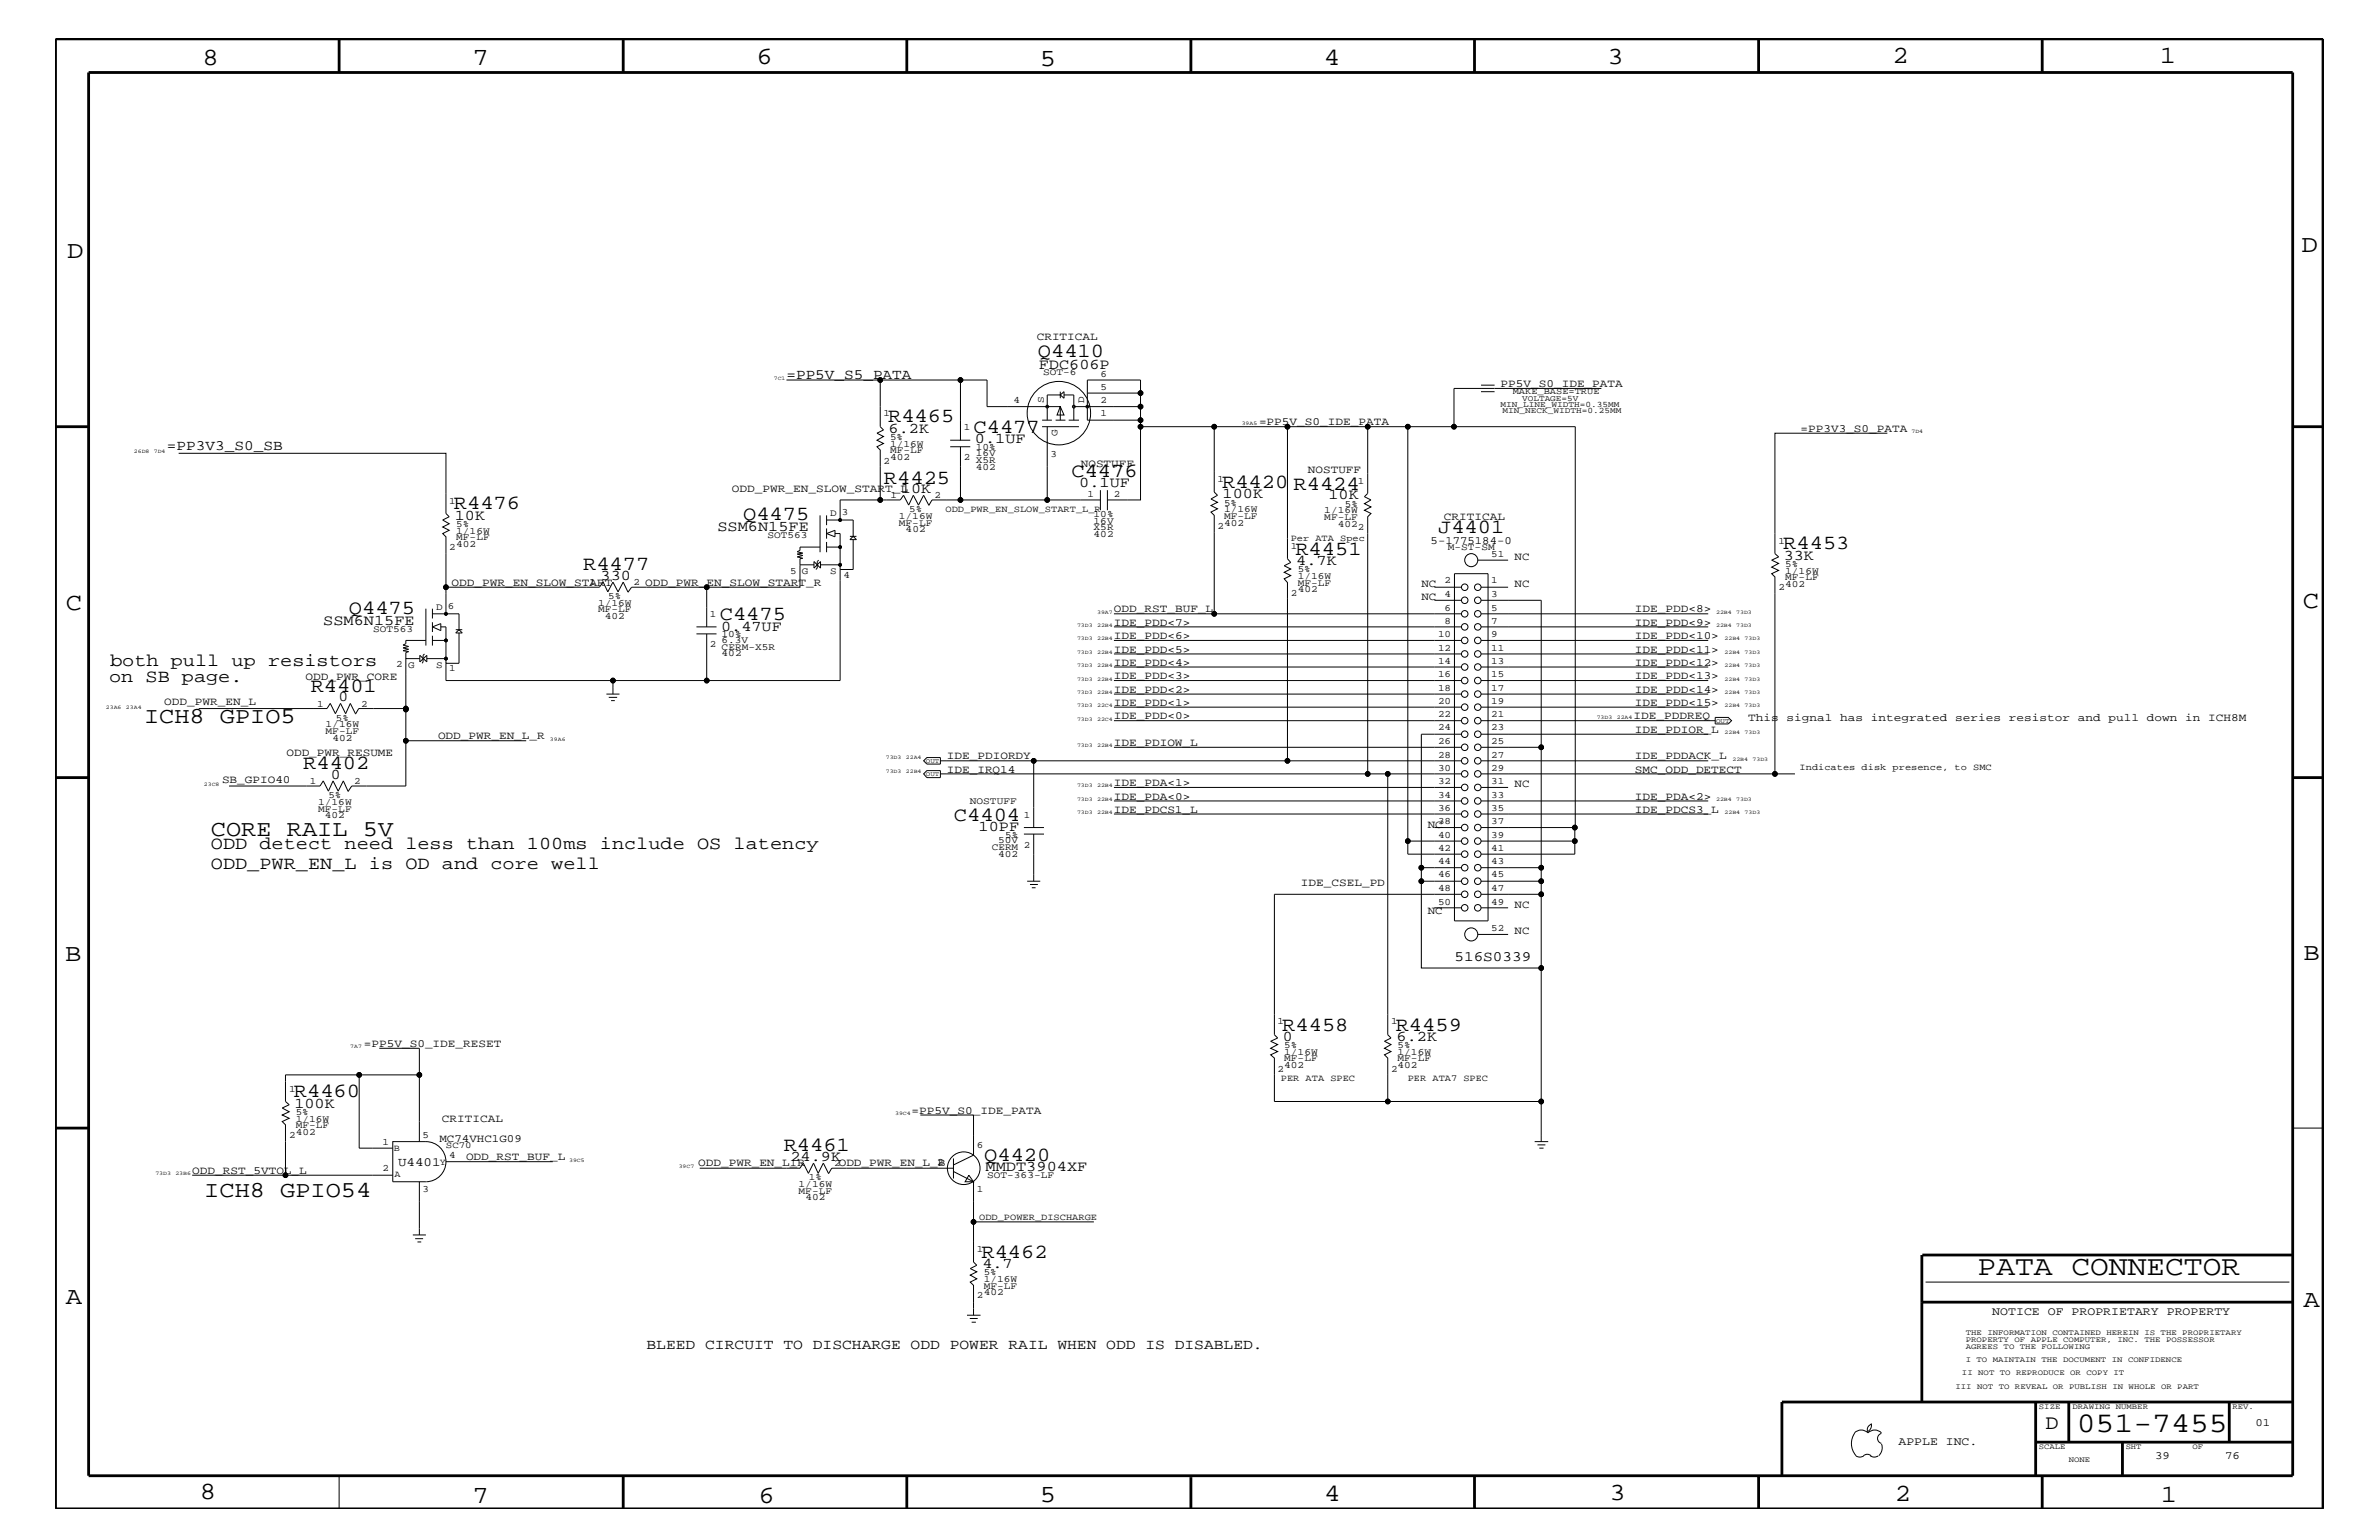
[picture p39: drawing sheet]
<svg xmlns="http://www.w3.org/2000/svg" width="432mm" height="279mm" viewBox="0 0 432 279" stroke-linecap="round" stroke-linejoin="round" font-family="sans-serif">
<defs><g id="words">
<text font-size="5.2" x="376.9" y="259.9">051-7455</text>
<text font-size="5.1" x="358.9" y="231.3">PATA CONNECTOR</text>
<g font-size="4.5">
<text x="36.7" y="11.7">8</text>
<text x="85.8" y="11.7">7</text>
<text x="137.3" y="11.5">6</text>
<text x="240.3" y="11.7">4</text>
<text x="291.8" y="11.5">3</text>
<text x="343.5" y="11.5">2</text>
<text x="392" y="11.5">1</text>
<text x="188.7" y="12.1">5</text>
<text x="12.2" y="46.8">D</text>
<text x="417.7" y="45.7">D</text>
<text x="11.9" y="110.6">C</text>
<text x="418" y="110.3">C</text>
<text x="11.9" y="174.3">B</text>
<text x="418.1" y="174.2">B</text>
<text x="11.9" y="236.7">A</text>
<text x="418.1" y="237.1">A</text>
<text x="36.2" y="271.9">8</text>
<text x="85.8" y="272.7">7</text>
<text x="137.7" y="272.7">6</text>
<text x="188.7" y="272.5">5</text>
<text x="240.4" y="272.3">4</text>
<text x="292.1" y="272.2">3</text>
<text x="343.9" y="272.3">2</text>
<text x="392.2" y="272.6">1</text>
</g>
<g font-size="4.1">
<text x="26.2" y="131.1">ICH8 GPIO5</text>
<text x="38.3" y="151.8">CORE RAIL 5V</text>
<text x="37.1" y="217.2">ICH8 GPIO54</text>
</g>
<text font-size="3.7" x="371.3" y="259.3">D</text>
<g font-size="3.6">
<text x="188.4" y="64.7">Q4410</text>
<text x="161.2" y="76.7">R4465</text>
<text x="176.7" y="78.6">C4477</text>
<text x="160.4" y="87.7">R4425</text>
<text x="194.5" y="86.5">C4476</text>
<text x="221.8" y="88.6">R4420</text>
<text x="234.8" y="88.8">R4424</text>
<text x="82.4" y="92.4">R4476</text>
<text x="134.9" y="94.3">Q4475</text>
<text x="235.1" y="100.7">R4451</text>
<text x="261" y="96.7">J4401</text>
<text x="323.7" y="99.7">R4453</text>
<text x="105.8" y="103.5">R4477</text>
<text x="63.3" y="111.4">Q4475</text>
<text x="130.6" y="112.6">C4475</text>
<text x="56.4" y="125.5">R4401</text>
<text x="55" y="139.6">R4402</text>
<text x="173.1" y="149">C4404</text>
<text x="232.7" y="187">R4458</text>
<text x="253.3" y="187">R4459</text>
<text x="53.3" y="199.1">R4460</text>
<text x="142.2" y="208.9">R4461</text>
<text x="178.6" y="210.7">Q4420</text>
<text x="178.1" y="228.2">R4462</text>
</g>
<g font-size="3.3">
<text x="19.8" y="123.7">on SB page.</text>
<text x="20" y="120.8">both pull up resistors</text>
<text x="38.3" y="154">ODD detect need less than 100ms include OS latency</text>
<text x="38.3" y="157.7">ODD_PWR_EN_L is OD and core well</text>
</g>
<g font-size="2.7">
<text x="188.6" y="66.9">FDC606P</text>
<text x="161.3" y="78.5">6.2K</text>
<text x="177" y="80.5">0.1UF</text>
<text x="163.5" y="89.4">10K</text>
<text x="195.9" y="88.3">0.1UF</text>
<text x="82.5" y="94.3">10K</text>
<text x="221.9" y="90.4">100K</text>
<text x="241.1" y="90.6">10K</text>
<text x="130.2" y="96.3">SSM6N15FE</text>
<text x="323.8" y="101.5">33K</text>
<text x="109" y="105.2">330</text>
<text x="235.3" y="102.5">4.7K</text>
<text x="58.7" y="113.3">SSM6N15FE</text>
<text x="130.9" y="114.4">0.47UF</text>
<text x="61.4" y="127.2">0</text>
<text x="60.1" y="141.3">0</text>
<text x="177.6" y="150.7">10PF</text>
<text x="232.8" y="188.8">0</text>
<text x="253.5" y="188.8">6.2K</text>
<text x="53.4" y="200.9">100K</text>
<text x="143.5" y="210.7">24.9K</text>
<text x="178.9" y="212.5">MMDT3904XF</text>
<text x="178.3" y="230.1">4.7</text>
</g>
<g font-size="2.6">
<text x="142.7" y="68.7">=PP5V_S5_PATA</text>
<text x="30.3" y="81.6">=PP3V3_S0_SB</text>
<text x="264" y="174.4">516S0339</text>
<text x="117.3" y="244.7">BLEED CIRCUIT TO DISCHARGE ODD POWER RAIL WHEN ODD IS DISABLED.</text>
</g>
<text font-size="2.3" x="72.3" y="211.5">U4401</text>
<g font-size="2.1">
<text x="361.6" y="238.6">NOTICE OF PROPRIETARY PROPERTY</text>
<text x="344.6" y="262.2">APPLE INC.</text>
</g>
<g font-size="2">
<text x="188.2" y="61.7">CRITICAL</text>
<text x="272.4" y="70.1">PP5V_S0_IDE_PATA</text>
<text x="228.5" y="77.2">=PP5V_S0_IDE_PATA</text>
<text x="326.8" y="78.3">=PP3V3_S0_PATA</text>
<text x="132.8" y="89.3">ODD_PWR_EN_SLOW_START_L</text>
<text x="196.2" y="84.7">NOSTUFF</text>
<text x="237.4" y="85.9">NOSTUFF</text>
<text x="262.1" y="94.3">CRITICAL</text>
<text x="259.7" y="98.7">5-1775184-0</text>
<text x="274.9" y="101.6">NC</text>
<text x="82" y="106.3">ODD_PWR_EN_SLOW_START</text>
<text x="117.1" y="106.3">ODD_PWR_EN_SLOW_START_R</text>
<text x="258" y="106.5">NC</text>
<text x="274.9" y="106.5">NC</text>
<text x="202.2" y="113.6">IDE_PDD&lt;7&gt;</text>
<text x="202.2" y="111.1">ODD_RST_BUF_L</text>
<text x="258" y="108.9">NC</text>
<text x="296.8" y="111.1">IDE_PDD&lt;8&gt;</text>
<text x="296.8" y="113.6">IDE_PDD&lt;9&gt;</text>
<text x="202.2" y="118.4">IDE_PDD&lt;5&gt;</text>
<text x="202.2" y="115.9">IDE_PDD&lt;6&gt;</text>
<text x="296.8" y="118.4">IDE_PDD&lt;11&gt;</text>
<text x="296.8" y="115.9">IDE_PDD&lt;10&gt;</text>
<text x="55.5" y="123.4">ODD_PWR_CORE</text>
<text x="202.2" y="123.2">IDE_PDD&lt;3&gt;</text>
<text x="202.2" y="125.7">IDE_PDD&lt;2&gt;</text>
<text x="202.2" y="120.8">IDE_PDD&lt;4&gt;</text>
<text x="296.8" y="125.7">IDE_PDD&lt;14&gt;</text>
<text x="296.8" y="120.8">IDE_PDD&lt;12&gt;</text>
<text x="296.8" y="123.2">IDE_PDD&lt;13&gt;</text>
<text x="29.8" y="128">ODD_PWR_EN_L</text>
<text x="202.2" y="130.5">IDE_PDD&lt;0&gt;</text>
<text x="202.2" y="128">IDE_PDD&lt;1&gt;</text>
<text x="296.5" y="130.5">IDE_PDDREQ</text>
<text x="296.8" y="128">IDE_PDD&lt;15&gt;</text>
<text x="317.3" y="130.8">This signal has integrated series resistor and pull down in ICH8M</text>
<text x="52" y="137.2">ODD_PWR_RESUME</text>
<text x="79.5" y="134.1">ODD_PWR_EN_L_R</text>
<text x="171.9" y="137.8">IDE_PDIORDY</text>
<text x="202.2" y="135.3">IDE_PDIOW_L</text>
<text x="296.8" y="137.8">IDE_PDDACK_L</text>
<text x="296.8" y="133">IDE_PDIOR_L</text>
<text x="40.3" y="142">SB_GPIO40</text>
<text x="171.9" y="140.2">IDE_IRQ14</text>
<text x="202.2" y="142.6">IDE_PDA&lt;1&gt;</text>
<text x="274.9" y="142.9">NC</text>
<text x="296.8" y="140.2">SMC_ODD_DETECT</text>
<text x="202.2" y="147.5">IDE_PDCS1_L</text>
<text x="202.2" y="145.1">IDE_PDA&lt;0&gt;</text>
<text x="296.8" y="147.5">IDE_PDCS3_L</text>
<text x="296.8" y="145.1">IDE_PDA&lt;2&gt;</text>
<text x="259.2" y="150.1">NC</text>
<text x="236.1" y="160.8">IDE_CSEL_PD</text>
<text x="259.2" y="165.9">NC</text>
<text x="274.9" y="164.7">NC</text>
<text x="274.9" y="169.5">NC</text>
<text x="66" y="189.9">=PP5V_S0_IDE_RESET</text>
<text x="80.2" y="203.5">CRITICAL</text>
<text x="165.4" y="202">=PP5V_S0_IDE_PATA</text>
<text x="79.8" y="207.1">MC74VHC1G09</text>
<text x="34.9" y="213">ODD_RST_5VTOL_L</text>
<text x="84.6" y="210.5">ODD_RST_BUF_L</text>
<text x="126.7" y="211.6">ODD_PWR_EN_L_R</text>
<text x="152.2" y="211.6">ODD_PWR_EN_L_B</text>
<text x="409.4" y="258.7">01</text>
<text x="391.2" y="264.7">39</text>
<text x="403.9" y="264.7">76</text>
</g>
<g font-size="1.8">
<text x="189.3" y="68.1">SOT-6</text>
<text x="199.7" y="70.7">5</text>
<text x="199.7" y="68.4">6</text>
<text x="160.4" y="75.6">1</text>
<text x="184" y="73.2">4</text>
<text x="189.5" y="73.2" transform="rotate(-90 189.5 73.2)">S</text>
<text x="196.8" y="73.2" transform="rotate(-90 196.8 73.2)">D</text>
<text x="199.7" y="75.6">1</text>
<text x="199.7" y="73.2">2</text>
<text x="161.5" y="82.2">MF-LF</text>
<text x="161.5" y="79.9">5%</text>
<text x="161.5" y="81.1">1/16W</text>
<text x="161.5" y="83.5">402</text>
<text x="174.9" y="78">1</text>
<text x="174.9" y="83.5">2 X5R</text>
<text x="177.1" y="81.6">10%</text>
<text x="177.1" y="82.7">16V</text>
<text x="190.7" y="82.8">3</text>
<text x="191.9" y="79.2" transform="rotate(-90 191.9 79.2)">G</text>
<text x="160.4" y="84.1">2</text>
<text x="177.1" y="85.2">402</text>
<text x="221" y="87.5">1</text>
<text x="246.5" y="87.7">1</text>
<text x="81.5" y="91.4">1</text>
<text x="82.8" y="95.6">5%</text>
<text x="150.7" y="93.7">D</text>
<text x="152.8" y="93.5">3</text>
<text x="161.6" y="90.4">1</text>
<text x="163.2" y="94.2">1/16W</text>
<text x="163.2" y="95.4">MF-LF</text>
<text x="165" y="92.9">5%</text>
<text x="169.6" y="90.4">2</text>
<text x="197.4" y="90.1">1</text>
<text x="198.5" y="95">16V</text>
<text x="198.5" y="93.8">10%</text>
<text x="202.2" y="90.1">2</text>
<text x="221" y="96">2</text>
<text x="222.2" y="92.9">1/16W</text>
<text x="222.2" y="91.7">5%</text>
<text x="222.2" y="94.2">MF-LF</text>
<text x="222.2" y="95.4">402</text>
<text x="240.4" y="94.3">MF-LF</text>
<text x="240.4" y="93.2">1/16W</text>
<text x="242.8" y="95.6">402</text>
<text x="244.1" y="92">5%</text>
<text x="81.5" y="99.9">2</text>
<text x="82.8" y="98">MF-LF</text>
<text x="82.8" y="96.8">1/16W</text>
<text x="82.8" y="99.3">402</text>
<text x="139.3" y="97.6">SOT563</text>
<text x="164.4" y="96.5">402</text>
<text x="198.5" y="97.4">402</text>
<text x="198.5" y="96.2">X5R</text>
<text x="234.3" y="99.6">1</text>
<text x="246.5" y="96.2">2</text>
<text x="262.8" y="99.9">M-ST-SM</text>
<text x="270.7" y="101">51</text>
<text x="322.8" y="98.7">1</text>
<text x="107" y="106.1">1</text>
<text x="115" y="106.1">2</text>
<text x="143.4" y="104.1">5</text>
<text x="145.5" y="104.2">G</text>
<text x="150.7" y="104.2">S</text>
<text x="153.1" y="104.8">4</text>
<text x="235.5" y="105">1/16W</text>
<text x="235.5" y="103.8">5%</text>
<text x="235.5" y="106.3">MF-LF</text>
<text x="235.5" y="107.5">402</text>
<text x="262.2" y="105.9">2</text>
<text x="270.7" y="105.9">1</text>
<text x="322.8" y="107.1">2</text>
<text x="324" y="102.9">5%</text>
<text x="324" y="105.3">MF-LF</text>
<text x="324" y="104.1">1/16W</text>
<text x="324" y="106.5">402</text>
<text x="79.2" y="110.6">D</text>
<text x="81.3" y="110.5">6</text>
<text x="108.5" y="109.9">1/16W</text>
<text x="108.5" y="111.1">MF-LF</text>
<text x="109.8" y="112.3">402</text>
<text x="110.4" y="108.7">5%</text>
<text x="128.9" y="112">1</text>
<text x="234.3" y="108.1">2</text>
<text x="262.2" y="108.3">4</text>
<text x="262.2" y="110.8">6</text>
<text x="262.2" y="113.1">8</text>
<text x="270.7" y="108.3">3</text>
<text x="270.7" y="110.8">5</text>
<text x="270.7" y="113.1">7</text>
<text x="67.7" y="114.7">SOT563</text>
<text x="128.9" y="117.4">2</text>
<text x="131" y="115.6">10%</text>
<text x="131" y="117.9">CERM-X5R</text>
<text x="131" y="119.1">402</text>
<text x="131" y="116.7">6.3V</text>
<text x="261" y="115.6">10</text>
<text x="261" y="118.1">12</text>
<text x="270.7" y="118.1">11</text>
<text x="270.7" y="115.6">9</text>
<text x="71.9" y="121">2</text>
<text x="74.1" y="121.2">G</text>
<text x="79.2" y="121.2">S</text>
<text x="81.5" y="121.8">1</text>
<text x="261" y="120.4">14</text>
<text x="261" y="122.9">16</text>
<text x="261" y="125.3">18</text>
<text x="270.7" y="120.4">13</text>
<text x="270.7" y="122.9">15</text>
<text x="270.7" y="125.3">17</text>
<text x="57.6" y="128.2">1</text>
<text x="59.1" y="131.9">1/16W</text>
<text x="61" y="130.8">5%</text>
<text x="65.5" y="128.2">2</text>
<text x="261" y="127.7">20</text>
<text x="261" y="130.2">22</text>
<text x="270.7" y="127.7">19</text>
<text x="270.7" y="130.2">21</text>
<text x="59.1" y="133.2">MF-LF</text>
<text x="60.3" y="134.4">402</text>
<text x="261" y="132.5">24</text>
<text x="261" y="135">26</text>
<text x="261" y="137.4">28</text>
<text x="270.7" y="132.5">23</text>
<text x="270.7" y="135">25</text>
<text x="270.7" y="137.4">27</text>
<text x="56.2" y="142.3">1</text>
<text x="64.3" y="142.3">2</text>
<text x="261" y="139.8">30</text>
<text x="261" y="142.3">32</text>
<text x="270.7" y="139.8">29</text>
<text x="270.7" y="142.3">31</text>
<text x="57.7" y="146">1/16W</text>
<text x="57.7" y="147.3">MF-LF</text>
<text x="59" y="148.4">402</text>
<text x="59.6" y="144.8">5%</text>
<text x="176" y="145.9">NOSTUFF</text>
<text x="185.8" y="148.4">1</text>
<text x="261" y="144.7">34</text>
<text x="261" y="147.1">36</text>
<text x="261" y="149.5">38</text>
<text x="270.7" y="144.7">33</text>
<text x="270.7" y="147.1">35</text>
<text x="270.7" y="149.5">37</text>
<text x="180" y="154.3">CERM</text>
<text x="181.2" y="153">50V</text>
<text x="181.2" y="155.5">402</text>
<text x="182.5" y="152">5%</text>
<text x="185.8" y="153.8">2</text>
<text x="261" y="152">40</text>
<text x="261" y="154.4">42</text>
<text x="270.7" y="152">39</text>
<text x="270.7" y="154.4">41</text>
<text x="261" y="156.8">44</text>
<text x="261" y="159.2">46</text>
<text x="261" y="161.7">48</text>
<text x="270.7" y="156.8">43</text>
<text x="270.7" y="159.2">45</text>
<text x="270.7" y="161.7">47</text>
<text x="261" y="164.1">50</text>
<text x="270.7" y="164.1">49</text>
<text x="270.7" y="168.9">52</text>
<text x="231.9" y="185.9">1</text>
<text x="252.5" y="185.9">1</text>
<text x="233.1" y="190.2">5%</text>
<text x="233.1" y="191.4">1/16W</text>
<text x="253.7" y="191.4">1/16W</text>
<text x="253.7" y="190.2">5%</text>
<text x="231.9" y="194.4">2</text>
<text x="233.1" y="192.6">MF-LF</text>
<text x="233.1" y="193.7">402</text>
<text x="252.5" y="194.4">2</text>
<text x="253.7" y="193.7">402</text>
<text x="253.7" y="192.6">MF-LF</text>
<text x="52.5" y="198.1">1</text>
<text x="53.7" y="202.3">5%</text>
<text x="53.7" y="203.5">1/16W</text>
<text x="52.5" y="206.5">2</text>
<text x="53.7" y="205.9">402</text>
<text x="53.7" y="204.7">MF-LF</text>
<text x="69.4" y="207.7">1</text>
<text x="76.7" y="206.5">5</text>
<text x="177.3" y="208.3">6</text>
<text x="69.4" y="212.5">2</text>
<text x="81.5" y="210.2">4</text>
<text x="143.4" y="211.6">1</text>
<text x="144.9" y="215.3">1/16W</text>
<text x="146.8" y="214.2">1%</text>
<text x="151.4" y="211.6">2</text>
<text x="170.1" y="211.4">2</text>
<text x="179.2" y="213.8">SOT-363-LF</text>
<text x="76.7" y="216.2">3</text>
<text x="144.9" y="216.6">MF-LF</text>
<text x="146.2" y="217.8">402</text>
<text x="177.3" y="216.2">1</text>
<text x="177.3" y="227.1">1</text>
<text x="178.6" y="232.6">1/16W</text>
<text x="178.6" y="231.3">5%</text>
<text x="178.6" y="233.8">MF-LF</text>
<text x="177.3" y="235.6">2</text>
<text x="178.6" y="235">402</text>
</g>
<g font-size="1.7">
<text x="274.6" y="71.6">MAKE_BASE=TRUE</text>
<text x="171.6" y="92.9">ODD_PWR_EN_SLOW_START_L_R</text>
<text x="234.3" y="98.2">Per ATA Spec</text>
<text x="326.6" y="139.7">Indicates disk presence, to SMC</text>
<text x="232.5" y="196.2">PER ATA SPEC</text>
<text x="255.5" y="196.2">PER ATA7 SPEC</text>
<text x="71.5" y="208.9">B</text>
<text x="80.9" y="208.3">SC70</text>
<text x="71.6" y="213.6">A</text>
<text x="79.8" y="211.4">Y</text>
<text x="177.7" y="221.4">ODD_POWER_DISCHARGE</text>
</g>
<g font-size="1.5">
<text x="272.4" y="73.8">MIN_LINE_WIDTH=0.35MM</text>
<text x="272.7" y="75">MIN_NECK_WIDTH=0.25MM</text>
<text x="276.3" y="72.7">VOLTAGE=5V</text>
</g>
<g font-size="1.4">
<text x="356.8" y="242.3">THE INFORMATION CONTAINED HEREIN IS THE PROPRIETARY</text>
<text x="356.8" y="243.5">PROPERTY OF APPLE COMPUTER, INC. THE POSSESSOR</text>
<text x="356.8" y="244.7">AGREES TO THE FOLLOWING</text>
<text x="354.9" y="252">III NOT TO REVEAL OR PUBLISH IN WHOLE OR PART</text>
<text x="356.1" y="249.5">II NOT TO REPRODUCE OR COPY IT</text>
<text x="356.8" y="247.1">I TO MAINTAIN THE DOCUMENT IN CONFIDENCE</text>
<text x="370.1" y="255.6">SIZE</text>
<text x="376.2" y="255.6">DRAWING NUMBER</text>
<text x="405.2" y="255.6">REV.</text>
<text x="370.1" y="262.9">SCALE</text>
<text x="385.8" y="262.9">SHT</text>
<text x="397.9" y="262.9">OF</text>
<text x="375.5" y="265.3">NONE</text>
</g>
<g font-size="1.2">
<text x="311.5" y="131.2">OUT</text>
<text x="168.1" y="140.8">OUT</text>
<text x="168.1" y="138.4">OUT</text>
</g>
<g font-size="1">
<text x="140.5" y="68.9">7C1</text>
<text x="225.4" y="77.2">39A5</text>
<text x="24.3" y="82.2">26D8</text>
<text x="27.9" y="82.2">7D4</text>
<text x="347" y="78.6">7D4</text>
<text x="195.5" y="113.7">73D3</text>
<text x="199.1" y="113.7">22B4</text>
<text x="199.1" y="111.4">39A7</text>
<text x="311.5" y="113.7">22B4</text>
<text x="311.5" y="111.4">22B4</text>
<text x="315.1" y="111.4">73D3</text>
<text x="315.1" y="113.7">73D3</text>
<text x="195.5" y="118.6">73D3</text>
<text x="195.5" y="116.2">73D3</text>
<text x="199.1" y="118.6">22B4</text>
<text x="199.1" y="116.2">22B4</text>
<text x="313" y="118.6">22B4</text>
<text x="313" y="116.2">22B4</text>
<text x="316.7" y="118.6">73D3</text>
<text x="316.7" y="116.2">73D3</text>
<text x="195.5" y="123.5">73D3</text>
<text x="195.5" y="125.9">73D3</text>
<text x="195.5" y="121">73D3</text>
<text x="199.1" y="125.9">22B4</text>
<text x="199.1" y="121">22B4</text>
<text x="199.1" y="123.5">22B4</text>
<text x="313" y="123.5">22B4</text>
<text x="313" y="125.9">22B4</text>
<text x="313" y="121">22B4</text>
<text x="316.7" y="125.9">73D3</text>
<text x="316.7" y="121">73D3</text>
<text x="316.7" y="123.5">73D3</text>
<text x="19.2" y="128.6">23A6</text>
<text x="22.9" y="128.6">23A4</text>
<text x="195.5" y="128.3">73D3</text>
<text x="195.5" y="130.8">73D3</text>
<text x="199.1" y="130.8">22C4</text>
<text x="199.1" y="128.3">22C4</text>
<text x="289.8" y="130.5">73D3</text>
<text x="293.5" y="130.5">22A4</text>
<text x="313" y="128.3">22B4</text>
<text x="316.7" y="128.3">73D3</text>
<text x="99.8" y="134.4">39A6</text>
<text x="160.8" y="137.8">73D3</text>
<text x="164.4" y="137.8">22A4</text>
<text x="195.5" y="135.6">73D3</text>
<text x="199.1" y="135.6">22B4</text>
<text x="313" y="133.2">22B4</text>
<text x="316.7" y="133.2">73D3</text>
<text x="37" y="142.6">23C8</text>
<text x="160.8" y="140.2">73D3</text>
<text x="164.4" y="140.2">22B4</text>
<text x="195.5" y="142.9">73D3</text>
<text x="199.1" y="142.9">22B4</text>
<text x="314.5" y="138">22B4</text>
<text x="318.1" y="138">73D3</text>
<text x="195.5" y="147.7">73D3</text>
<text x="195.5" y="145.3">73D3</text>
<text x="199.1" y="147.7">22B4</text>
<text x="199.1" y="145.3">22B4</text>
<text x="311.5" y="145.3">22B4</text>
<text x="313" y="147.7">22B4</text>
<text x="315.1" y="145.3">73D3</text>
<text x="316.7" y="147.7">73D3</text>
<text x="63.6" y="190.2">7A7</text>
<text x="162.5" y="202.3">39C4</text>
<text x="28.2" y="213.2">73D3</text>
<text x="31.8" y="213.2">23B6</text>
<text x="103.3" y="210.8">39C5</text>
<text x="123.2" y="211.9">39C7</text>
</g>
</g></defs>
<g fill="none" stroke="#000" stroke-width=".18">
<path d="M142.7 68.9h36.5v4.9h13.2l.7 1.5h-1.2l.5-1.5v2.4M159.8 68.9v8.5l.6 .6-1.2 .6 1.2 .6-1.2 .7 1.2 .6-1.2 .6 .6 .5v9.1M172.5 79.9h3.6M174.3 68.9v11M189.1 76.2h1.8M189.1 77.4h6.7M190.1 77.4v13.3M191.6 76.2h1.8M192.4 71.7l.7-.6v1.1zM192.4 71.7h-2.3v4.5M192.4 71.1v1.1M193.1 71.7h1.8v4.5"/>
<path d="M194 76.2h1.8M197.4 71.3h9.6v-2.4h-9.6v7.3h9.6v-2.4M207 71.3v2.5h-12.1M207 76.2v14.5h-6M207 77.4h13.4M220.4 77.4h13.3v24l.6 .7-1.2 .5 1.2 .6-1.2 .6 1.2 .6-1.2 .6 .6 .7v32.3M220.4 77.4v11.9l.6 .6-1.2 .6 1.2 .6-1.2 .6 1.2 .6-1.2 .6 .6 .6v17.9h44.8M233.7 77.4h14.5v12.1l-.5 .6 1.1 .6-1.1 .7 1.1 .6-1.1 .6 1.1 .6-.6 .6v46.6h-77.5M248.2 77.4h7.3v75.2M263.9 77.4h22v72.7h-17.1M268.8 71.1h2.5M268.8 69.9h2.5"/>
<path d="M290.7 70.5h-26.8v6.9h-8.4M342.6 78.6h-20.4v21.8l.6 .6-1.2 .6 1.2 .6-1.2 .7 1.2 .6-1.2 .6 .6 .6v35.7h-53.4M32.4 82.2h48.5v11l.6 .6-1.2 .5 1.2 .7-1.2 .6 1.2 .6-1.2 .6 .6 .6v9.1h27.9l.7-.9 .8 1.8 1-1.8 .9 1.8 .9-1.8 .9 1.8M148.8 99.3h-3.6v.6l-.5 .2 1 .3-1 .1 1 .3-1 .2 1 .3-.5 .1v5.1h-16.9M148.8 93.5v6.7M150 94.3h4.9v3M150 93.5v1.8M150 95.9v1.8M150 98.3v1.9M150 99.3h2.5M150 96.8l1.6-.6v1.2zM151.6 96.8h.9v26.7h-24.2"/>
<path d="M154.3 97.9l.6-.6 .5 .6zM154.3 97.3h1.1M154.9 97.9v5.4h-2.4M168.6 91.6l-1-1.7-.9 1.7-.9-1.7-.9 1.7-.9-1.7-.6 .8h-10.9v3.6M172.5 81.1h3.6M174.3 81.1v9.6h-5.1l-.6 1M174.3 90.7h25.4M199.7 88.9v3.7M201 88.9v3.7M73.7 119.4v.1h2.5M76.2 118.9v1.2l1.3-1.2v1.2zM77 118.6l-.2 .3v1.2l-.2 .2"/>
<path d="M77.3 116.2h-3.6v.6l-.5 .2 1 .3-1 .2 1 .3-1 .3 1 .1-.5 .2v10.2h-8.6l-.6 1M77.3 110.4v6.7M77.5 119.5h3.4M78.5 111.4h4.8v2.8M78.5 116.2h2.4M78.5 110.4v1.8M78.5 112.9v1.8M78.5 115.3v1.8M78.5 113.7l1.5-.6v1.3zM80 113.7h.9v9.8h30.4M80.9 106.5v4.9M82.7 114.2h1.2"/>
<path d="M83.3 114.2l.6 .6h-1.2zM83.3 114.8v5.5h-2.4h.1M114 107.5l.6-1h13.7v7.2M126.4 113.7h3.6M126.4 115h3.6M128.3 115v8.5M145.2 102.5h2.5M147.7 101.9v1.2l1.2-1.2v1.2zM148.6 101.6l-.3 .3v1.2l-.2 .2M148.9 102.5h3.6M202.2 111.4h18.2M202.2 113.7h63"/>
<path d="M202.2 116.2h63M202.2 118.6h63M260.4 106.5h4.8M260.4 108.9h4.8M264 104.1h6.1v63h-6.1zM268.2 101.6h5.5M268.8 108.9h10.9v26.7h-10.9M268.8 106.5h4.9M268.8 111.4h41.2M268.8 113.7h41.2M268.8 116.2h41.2M268.8 118.6h41.2"/>
<path d="M36.1 128.6h23.3l.5-1 1 1.9 .9-1.9 .9 1.9 .9-1.9 .9 1.9M73.7 128.6v5.8M95.5 134.4h-21.8v8.2h-9.9l-.6 1M110.1 125.9h2.3M110.5 126.5h1.5M110.9 127.1h.7M128.3 123.5h-17v2.4M168.2 139.8h2.5v1.3h-2.5l-.6-.7zM168.2 137.4h2.5v1.2h-2.5l-.6-.6zM170.7 138h94.5M187.6 138v12.1M202.2 130.8h63"/>
<path d="M202.2 125.9h63M202.2 123.5h63M202.2 128.3h63M202.2 135.6h63M202.2 121h63M265.2 133.2h-7.2v24.2h7.2M268.8 130.8h42.5M268.8 138h41.2M268.8 125.9h41.2M268.8 123.5h41.2M268.8 128.3h41.2M268.8 133.2h41.2"/>
<path d="M268.8 121h41.2M279.7 135.6v21.8M311.3 130.2h2.4l.6 .6-.6 .5h-2.4zM41.6 142.6h16.5l.6-.9 .9 1.8 .9-1.8 .9 1.8 .9-1.8 .9 1.8M185.8 151.3h3.7M185.8 150.1h3.7M186.4 159.9h2.4M187.6 151.3v8.6M202.2 142.9h63M202.2 145.3h63M202.2 147.7h63M248.2 140.4h17"/>
<path d="M251.9 140.4v47.3l.6 .6-1.2 .6 1.2 .6-1.2 .7 1.2 .6-1.2 .6 .6 .6v7.8M258 159.9v15.7h21.7v-13.4M258 157.4v2.5h7.2M260.4 150.1h4.8M265.2 152.6h-9.7v2.4h9.7M268.8 142.9h4.9M268.8 145.3h41.2M268.8 147.7h41.2M268.8 157.4h10.9M279.7 159.9v2.3h-10.9M279.7 157.4v2.5h-10.9M285.8 150.1v2.5h-17"/>
<path d="M285.8 152.6v2.4h-17M322.2 140.4h3.6M186.9 160.5h1.5M187.3 161.1h.7M260.4 164.7h4.8M265.2 162.2h-33.9v25.5l.6 .6-1.3 .6 1.3 .6-1.3 .7 1.3 .6-1.3 .6 .7 .6v7.8h48.4M268.2 169.5h5.5M268.8 164.7h4.9M279.7 175.6v31.5M65.2 195h10.9v12.1M68.8 190.2h7.3v4.8M34.9 213.2h16.9"/>
<path d="M71.3 208.3h-6.1v-13.3h-13.4v4.8l.7 .6-1.3 .6 1.3 .7-1.3 .6 1.3 .6-1.3 .6 .6 .6v9.1h19.5M76.1 214.4v9.7M77.4 214.4a3.6 3.6 0 0 0 3.5-3.7 3.6 3.6 0 0 0-3.6-3.6h-6v7.3h6M80.9 210.8h19.4M127 211.9h18.2l.6-.9 .9 1.9 1-1.9 .8 1.9 .9-1.9 1 1.9M167 202.3h9.7v7.3l-3.6 1.8M173.1 212.5l3.6 1.9v14.6l.6 .6-1.2 .6 1.2 .5-1.2 .6 1.2 .7-1.2 .6 .6 .6v5.4M173.1 210.2v3.6M173.1 211.9h-22.1l-.6 1.1M175.9 213.2l.8 1.2h-1.5zM278.6 207.1h2.4M279.1 207.7h1.4"/>
<path d="M279.4 208.3h.8M416.1 204.7h5.5M74.9 224.1h2.4M75.4 224.7h1.4M75.8 225.3h.7M175.5 238.6h2.5M176 239.2h1.5M176.4 239.9h.7M176.7 221.7h21.8M349.5 232.6h66M336.6 260a1.69 1.69 0 0 1 2.4 0 1.72 1.72 0 0 1 2.5 0M339.6 258.3l.1 .1a1.27 1.27 0 0 1-.7 1.3"/>
<path d="M339.6 258.4a.99 .99 0 0 0-.6 1.4M61.6 267.7v6.1M336.6 260a3.3 3.3 0 0 0 .3 4.1M336.9 264.1l.7 .3 .7-.3M338.2 264.1l.7-.3 .7 .3M339.5 264.1l.7 .3 .7-.3M341.5 260.1a.93 .93 0 0 0-.7 .9 .93 .93 0 0 0 .7 .9M341.5 262l.1 .7a1.99 1.99 0 0 1-.6 1.4"/>
<circle cx="159.8" cy="68.9" r=".42"/>
<circle cx="174.3" cy="68.9" r=".42"/>
<circle cx="190.1" cy="73.8" r=".25"/>
<circle cx="192.2" cy="75" r="5.8"/>
<circle cx="194.9" cy="73.8" r=".25"/>
<circle cx="197.4" cy="73.8" r=".25"/>
<circle cx="207" cy="73.8" r=".42"/>
<circle cx="207" cy="76.2" r=".42"/>
<circle cx="207" cy="71.3" r=".42"/>
<circle cx="207" cy="77.4" r=".42"/>
<circle cx="220.4" cy="77.4" r=".42"/>
<circle cx="233.7" cy="77.4" r=".42"/>
<circle cx="248.2" cy="77.4" r=".42"/>
<circle cx="255.5" cy="77.4" r=".42"/>
<circle cx="263.9" cy="77.4" r=".42"/>
<circle cx="152.5" cy="99.3" r=".25"/>
<circle cx="152.5" cy="94.3" r=".25"/>
<circle cx="159.8" cy="90.7" r=".42"/>
<circle cx="174.3" cy="90.7" r=".42"/>
<circle cx="190.1" cy="90.7" r=".42"/>
<circle cx="80.9" cy="106.5" r=".42"/>
<circle cx="80.9" cy="116.2" r=".25"/>
<circle cx="80.9" cy="119.5" r=".25"/>
<circle cx="80.9" cy="111.4" r=".25"/>
<circle cx="128.3" cy="106.5" r=".42"/>
<circle cx="152.5" cy="102.5" r=".25"/>
<circle cx="220.4" cy="111.4" r=".42"/>
<circle cx="265.9" cy="118.6" r=".59"/>
<circle cx="265.9" cy="108.9" r=".59"/>
<circle cx="265.9" cy="116.2" r=".59"/>
<circle cx="265.9" cy="111.4" r=".59"/>
<circle cx="265.9" cy="106.5" r=".59"/>
<circle cx="265.9" cy="113.7" r=".59"/>
<circle cx="267" cy="101.6" r="1.19"/>
<circle cx="268.2" cy="118.6" r=".59"/>
<circle cx="268.2" cy="116.2" r=".59"/>
<circle cx="268.2" cy="108.9" r=".59"/>
<circle cx="268.2" cy="111.4" r=".59"/>
<circle cx="268.2" cy="106.5" r=".59"/>
<circle cx="268.2" cy="113.7" r=".59"/>
<circle cx="73.7" cy="128.7" r=".42"/>
<circle cx="73.7" cy="128.6" r=".42"/>
<circle cx="73.7" cy="134.4" r=".42"/>
<circle cx="111.3" cy="123.5" r=".42"/>
<circle cx="128.3" cy="123.5" r=".42"/>
<circle cx="187.6" cy="138" r=".42"/>
<circle cx="233.7" cy="138" r=".42"/>
<circle cx="265.9" cy="125.9" r=".59"/>
<circle cx="265.9" cy="135.6" r=".59"/>
<circle cx="265.9" cy="138" r=".59"/>
<circle cx="265.9" cy="130.8" r=".59"/>
<circle cx="265.9" cy="121" r=".59"/>
<circle cx="265.9" cy="128.3" r=".59"/>
<circle cx="265.9" cy="123.5" r=".59"/>
<circle cx="265.9" cy="133.2" r=".59"/>
<circle cx="268.2" cy="125.9" r=".59"/>
<circle cx="268.2" cy="138" r=".59"/>
<circle cx="268.2" cy="135.6" r=".59"/>
<circle cx="268.2" cy="128.3" r=".59"/>
<circle cx="268.2" cy="121" r=".59"/>
<circle cx="268.2" cy="130.8" r=".59"/>
<circle cx="268.2" cy="123.5" r=".59"/>
<circle cx="268.2" cy="133.2" r=".59"/>
<circle cx="279.7" cy="135.6" r=".42"/>
<circle cx="248.2" cy="140.4" r=".42"/>
<circle cx="251.9" cy="140.4" r=".42"/>
<circle cx="255.5" cy="152.6" r=".42"/>
<circle cx="258" cy="157.4" r=".42"/>
<circle cx="258" cy="159.9" r=".42"/>
<circle cx="265.9" cy="159.9" r=".59"/>
<circle cx="265.9" cy="145.3" r=".59"/>
<circle cx="265.9" cy="150.1" r=".59"/>
<circle cx="265.9" cy="155" r=".59"/>
<circle cx="265.9" cy="140.4" r=".59"/>
<circle cx="265.9" cy="142.9" r=".59"/>
<circle cx="265.9" cy="152.6" r=".59"/>
<circle cx="265.9" cy="157.4" r=".59"/>
<circle cx="265.9" cy="147.7" r=".59"/>
<circle cx="268.2" cy="159.9" r=".59"/>
<circle cx="268.2" cy="150.1" r=".59"/>
<circle cx="268.2" cy="155" r=".59"/>
<circle cx="268.2" cy="140.4" r=".59"/>
<circle cx="268.2" cy="145.3" r=".59"/>
<circle cx="268.2" cy="152.6" r=".59"/>
<circle cx="268.2" cy="142.9" r=".59"/>
<circle cx="268.2" cy="157.4" r=".59"/>
<circle cx="268.2" cy="147.7" r=".59"/>
<circle cx="279.7" cy="157.4" r=".42"/>
<circle cx="279.7" cy="159.9" r=".42"/>
<circle cx="285.8" cy="152.6" r=".42"/>
<circle cx="285.8" cy="150.1" r=".42"/>
<circle cx="322.2" cy="140.4" r=".42"/>
<circle cx="265.9" cy="162.2" r=".59"/>
<circle cx="265.9" cy="164.7" r=".59"/>
<circle cx="267" cy="169.5" r="1.19"/>
<circle cx="268.2" cy="162.2" r=".59"/>
<circle cx="268.2" cy="164.7" r=".59"/>
<circle cx="279.7" cy="162.2" r=".42"/>
<circle cx="279.7" cy="175.6" r=".42"/>
<circle cx="65.2" cy="195" r=".42"/>
<circle cx="76.1" cy="195" r=".42"/>
<circle cx="251.9" cy="199.8" r=".42"/>
<circle cx="279.7" cy="199.8" r=".42"/>
<circle cx="51.8" cy="213.2" r=".42"/>
<circle cx="174.9" cy="211.9" r="2.96"/>
<circle cx="176.7" cy="221.7" r=".42"/>
</g>
<g fill="#000">
<circle cx="159.8" cy="68.9" r=".42"/>
<circle cx="174.3" cy="68.9" r=".42"/>
<circle cx="207" cy="73.8" r=".42"/>
<circle cx="207" cy="76.2" r=".42"/>
<circle cx="207" cy="71.3" r=".42"/>
<circle cx="207" cy="77.4" r=".42"/>
<circle cx="220.4" cy="77.4" r=".42"/>
<circle cx="233.7" cy="77.4" r=".42"/>
<circle cx="248.2" cy="77.4" r=".42"/>
<circle cx="255.5" cy="77.4" r=".42"/>
<circle cx="263.9" cy="77.4" r=".42"/>
<circle cx="152.5" cy="99.3" r=".25"/>
<circle cx="152.5" cy="94.3" r=".25"/>
<circle cx="159.8" cy="90.7" r=".42"/>
<circle cx="174.3" cy="90.7" r=".42"/>
<circle cx="190.1" cy="90.7" r=".42"/>
<circle cx="80.9" cy="106.5" r=".42"/>
<circle cx="80.9" cy="116.2" r=".25"/>
<circle cx="80.9" cy="119.5" r=".25"/>
<circle cx="80.9" cy="111.4" r=".25"/>
<circle cx="128.3" cy="106.5" r=".42"/>
<circle cx="152.5" cy="102.5" r=".25"/>
<circle cx="220.4" cy="111.4" r=".42"/>
<circle cx="73.7" cy="128.7" r=".42"/>
<circle cx="73.7" cy="128.6" r=".42"/>
<circle cx="73.7" cy="134.4" r=".42"/>
<circle cx="111.3" cy="123.5" r=".42"/>
<circle cx="128.3" cy="123.5" r=".42"/>
<circle cx="187.6" cy="138" r=".42"/>
<circle cx="233.7" cy="138" r=".42"/>
<circle cx="279.7" cy="135.6" r=".42"/>
<circle cx="248.2" cy="140.4" r=".42"/>
<circle cx="251.9" cy="140.4" r=".42"/>
<circle cx="255.5" cy="152.6" r=".42"/>
<circle cx="258" cy="157.4" r=".42"/>
<circle cx="258" cy="159.9" r=".42"/>
<circle cx="279.7" cy="157.4" r=".42"/>
<circle cx="279.7" cy="159.9" r=".42"/>
<circle cx="285.8" cy="152.6" r=".42"/>
<circle cx="285.8" cy="150.1" r=".42"/>
<circle cx="322.2" cy="140.4" r=".42"/>
<circle cx="279.7" cy="162.2" r=".42"/>
<circle cx="279.7" cy="175.6" r=".42"/>
<circle cx="65.2" cy="195" r=".42"/>
<circle cx="76.1" cy="195" r=".42"/>
<circle cx="251.9" cy="199.8" r=".42"/>
<circle cx="279.7" cy="199.8" r=".42"/>
<circle cx="51.8" cy="213.2" r=".42"/>
<circle cx="176.7" cy="221.7" r=".42"/>
</g>
<g fill="none" stroke="#000" stroke-width=".51">
<path d="M10.1 7.1h411.5v266.7h-411.5zM16.1 13.2h400v254.5h-400zM61.6 7.1v6.1M113.1 7.1v6.1M164.6 7.1v6.1M216.2 7.1v6.1M267.6 7.1v6.1M319.2 7.1v6.1M370.7 7.1v6.1M10.1 77.4h6M416.1 77.4h5.5M10.1 141.1h6"/>
<path d="M416.1 141.1h5.5M10.1 204.7h6M348.8 236.2h67.3M348.8 227.7v26.7M348.9 227.7h67.2M369.5 254.4v13.3M375.5 254.4v7.2M404.6 254.4v7.2M416.1 254.4h-92.7v13.3M113.1 267.7v6.1M164.6 267.7v6.1M216.2 268v5.8"/>
<path d="M267.6 267.7v6.1M319.2 267.7v6.1M369.5 261.6h46.6M370.7 267.7v6.1M385.2 261.6v6.1"/>
</g>
<use href="#words"/>
</svg>
